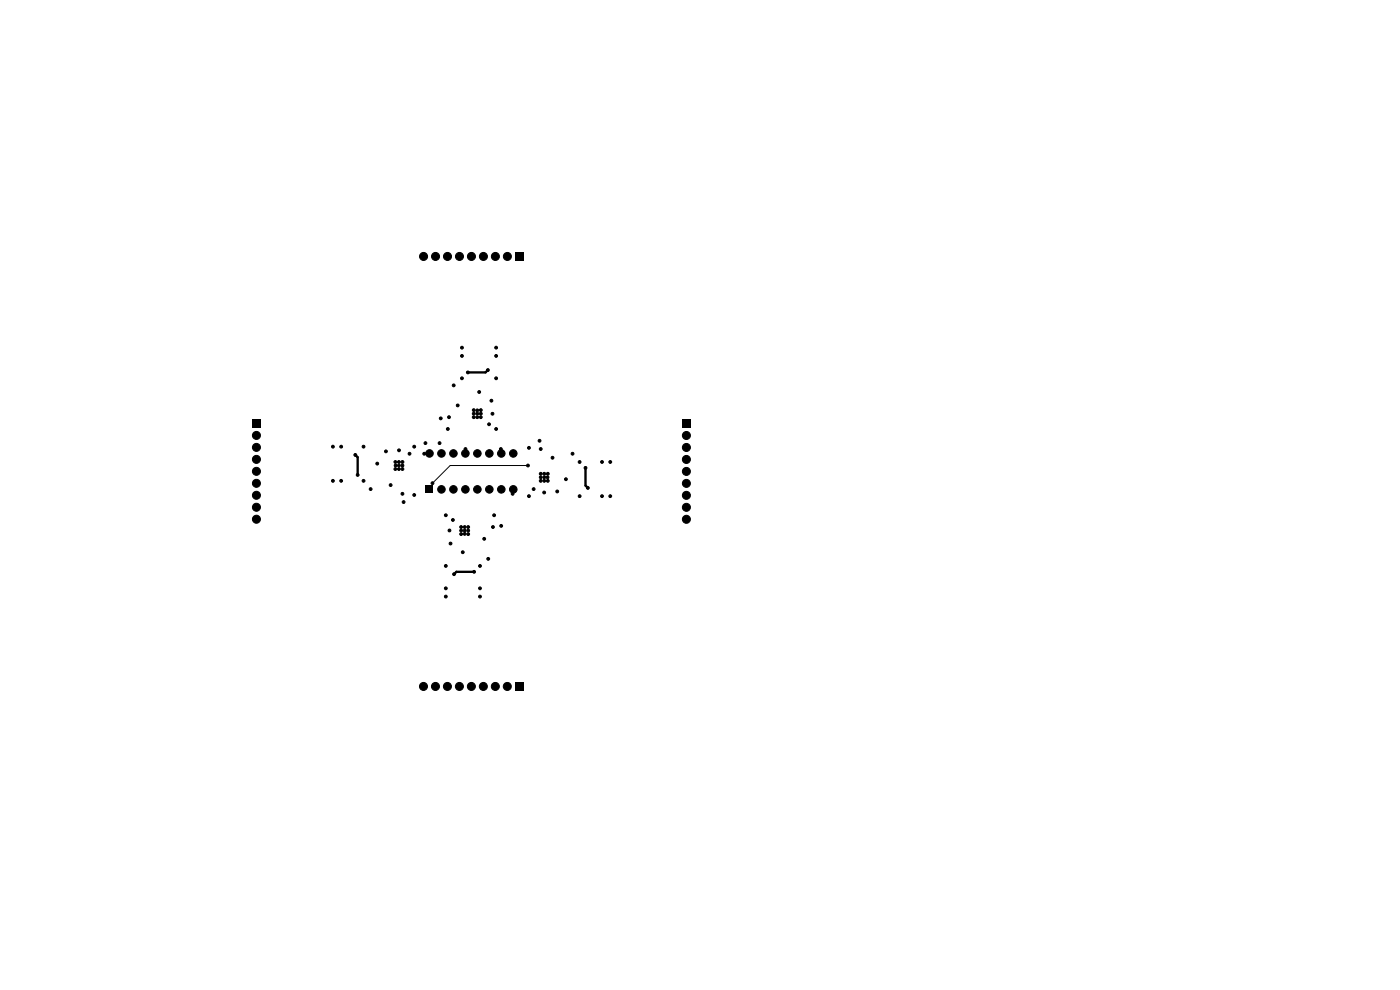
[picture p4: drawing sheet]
<svg xmlns="http://www.w3.org/2000/svg" width="297mm" height="210mm" viewBox="0 0 297 210" stroke-linecap="round" stroke-linejoin="round" font-family="sans-serif">
<path d="M109.3 53.6h1.7v1.7h-1.7zM53.6 89h1.6v1.7h-1.6zM144.8 89h1.7v1.7h-1.7zM90.3 103h1.6v1.6h-1.6zM109.3 144.8h1.7v1.7h-1.7z" fill="#000"/>
<g fill="#000" stroke="#000" stroke-width=".21">
<circle cx="89.9" cy="54.4" r=".85"/>
<circle cx="92.4" cy="54.4" r=".85"/>
<circle cx="94.9" cy="54.4" r=".85"/>
<circle cx="97.5" cy="54.4" r=".85"/>
<circle cx="100" cy="54.4" r=".85"/>
<circle cx="102.6" cy="54.4" r=".85"/>
<circle cx="105.1" cy="54.4" r=".85"/>
<circle cx="107.6" cy="54.4" r=".85"/>
<circle cx="98" cy="73.7" r=".3"/>
<circle cx="98" cy="75.5" r=".3"/>
<circle cx="99.2" cy="79" r=".3"/>
<circle cx="103.5" cy="78.5" r=".3"/>
<circle cx="105.2" cy="73.7" r=".3"/>
<circle cx="105.2" cy="75.5" r=".3"/>
<circle cx="54.4" cy="97.4" r=".85"/>
<circle cx="54.4" cy="92.4" r=".85"/>
<circle cx="54.4" cy="94.9" r=".85"/>
<circle cx="54.4" cy="100" r=".85"/>
<circle cx="70.6" cy="94.8" r=".3"/>
<circle cx="72.4" cy="94.8" r=".3"/>
<circle cx="75.4" cy="96.5" r=".3"/>
<circle cx="77.1" cy="94.8" r=".3"/>
<circle cx="80" cy="98.3" r=".3"/>
<circle cx="81.9" cy="95.8" r=".3"/>
<circle cx="83.9" cy="99.5" r=".3"/>
<circle cx="83.9" cy="98" r=".3"/>
<circle cx="83.9" cy="98.8" r=".3"/>
<circle cx="84.6" cy="99.5" r=".3"/>
<circle cx="84.6" cy="98" r=".3"/>
<circle cx="84.6" cy="98.8" r=".3"/>
<circle cx="84.6" cy="95.5" r=".3"/>
<circle cx="85.4" cy="99.5" r=".3"/>
<circle cx="85.4" cy="98" r=".3"/>
<circle cx="85.4" cy="98.8" r=".3"/>
<circle cx="86.9" cy="96.3" r=".3"/>
<circle cx="87.9" cy="94.8" r=".3"/>
<circle cx="90" cy="96.3" r=".3"/>
<circle cx="90.3" cy="94" r=".3"/>
<circle cx="91.1" cy="96.2" r=".8"/>
<circle cx="93.3" cy="94" r=".3"/>
<circle cx="93.5" cy="88.8" r=".3"/>
<circle cx="93.6" cy="96.2" r=".8"/>
<circle cx="95" cy="91" r=".3"/>
<circle cx="95.3" cy="88.5" r=".3"/>
<circle cx="96.2" cy="96.2" r=".8"/>
<circle cx="96.2" cy="81.7" r=".3"/>
<circle cx="97.1" cy="86" r=".3"/>
<circle cx="98" cy="80.3" r=".3"/>
<circle cx="98.7" cy="96.2" r=".8"/>
<circle cx="98.7" cy="95.3" r=".3"/>
<circle cx="100.5" cy="87" r=".3"/>
<circle cx="100.5" cy="88.5" r=".3"/>
<circle cx="100.5" cy="87.8" r=".3"/>
<circle cx="101.3" cy="88.5" r=".3"/>
<circle cx="101.3" cy="87.8" r=".3"/>
<circle cx="101.3" cy="87.1" r=".3"/>
<circle cx="101.3" cy="96.2" r=".8"/>
<circle cx="101.7" cy="83.2" r=".3"/>
<circle cx="102" cy="87" r=".3"/>
<circle cx="102" cy="88.5" r=".3"/>
<circle cx="102" cy="87.8" r=".3"/>
<circle cx="103.7" cy="90" r=".3"/>
<circle cx="103.8" cy="96.2" r=".8"/>
<circle cx="104.2" cy="85" r=".3"/>
<circle cx="104.5" cy="87.8" r=".3"/>
<circle cx="105.2" cy="91" r=".3"/>
<circle cx="105.2" cy="80.3" r=".3"/>
<circle cx="106.2" cy="95.3" r=".3"/>
<circle cx="106.3" cy="96.2" r=".8"/>
<circle cx="108.9" cy="96.2" r=".8"/>
<circle cx="112" cy="98.8" r=".3"/>
<circle cx="112.2" cy="95" r=".3"/>
<circle cx="114.5" cy="93.5" r=".3"/>
<circle cx="114.7" cy="95.3" r=".3"/>
<circle cx="117.2" cy="97.1" r=".3"/>
<circle cx="121.5" cy="96.3" r=".3"/>
<circle cx="123" cy="98" r=".3"/>
<circle cx="124.2" cy="99.2" r=".3"/>
<circle cx="127.7" cy="98" r=".3"/>
<circle cx="129.5" cy="98" r=".3"/>
<circle cx="145.6" cy="92.4" r=".85"/>
<circle cx="145.6" cy="100" r=".85"/>
<circle cx="145.6" cy="94.9" r=".85"/>
<circle cx="145.6" cy="97.5" r=".85"/>
<circle cx="54.4" cy="110.1" r=".85"/>
<circle cx="54.4" cy="107.6" r=".85"/>
<circle cx="54.4" cy="105.1" r=".85"/>
<circle cx="54.4" cy="102.5" r=".85"/>
<circle cx="70.6" cy="102" r=".3"/>
<circle cx="72.4" cy="102" r=".3"/>
<circle cx="75.9" cy="100.8" r=".3"/>
<circle cx="77.1" cy="102" r=".3"/>
<circle cx="78.6" cy="103.7" r=".3"/>
<circle cx="82.9" cy="102.9" r=".3"/>
<circle cx="85.4" cy="104.7" r=".3"/>
<circle cx="85.6" cy="106.5" r=".3"/>
<circle cx="87.9" cy="105" r=".3"/>
<circle cx="91.7" cy="102.5" r=".3"/>
<circle cx="93.6" cy="103.8" r=".8"/>
<circle cx="94.6" cy="109.3" r=".3"/>
<circle cx="95.3" cy="112.5" r=".3"/>
<circle cx="95.6" cy="115.3" r=".3"/>
<circle cx="96.1" cy="110.3" r=".3"/>
<circle cx="96.2" cy="103.8" r=".8"/>
<circle cx="97.8" cy="112.5" r=".3"/>
<circle cx="97.8" cy="113.3" r=".3"/>
<circle cx="97.8" cy="111.8" r=".3"/>
<circle cx="98.2" cy="117.1" r=".3"/>
<circle cx="98.6" cy="112.5" r=".3"/>
<circle cx="98.6" cy="113.2" r=".3"/>
<circle cx="98.6" cy="111.8" r=".3"/>
<circle cx="98.7" cy="103.8" r=".8"/>
<circle cx="99.3" cy="112.5" r=".3"/>
<circle cx="99.3" cy="113.3" r=".3"/>
<circle cx="99.3" cy="111.8" r=".3"/>
<circle cx="101.3" cy="103.8" r=".8"/>
<circle cx="102.7" cy="114.3" r=".3"/>
<circle cx="103.6" cy="118.5" r=".3"/>
<circle cx="103.8" cy="103.8" r=".8"/>
<circle cx="104.6" cy="111.8" r=".3"/>
<circle cx="104.8" cy="109.3" r=".3"/>
<circle cx="106.3" cy="111.5" r=".3"/>
<circle cx="106.3" cy="103.8" r=".8"/>
<circle cx="108.8" cy="104.7" r=".3"/>
<circle cx="108.9" cy="103.8" r=".8"/>
<circle cx="112.2" cy="105.2" r=".3"/>
<circle cx="113.2" cy="103.7" r=".3"/>
<circle cx="114.7" cy="100.5" r=".3"/>
<circle cx="114.7" cy="101.2" r=".3"/>
<circle cx="114.7" cy="102" r=".3"/>
<circle cx="115.4" cy="104.5" r=".3"/>
<circle cx="115.5" cy="100.5" r=".3"/>
<circle cx="115.5" cy="101.2" r=".3"/>
<circle cx="115.5" cy="102" r=".3"/>
<circle cx="116.2" cy="101.2" r=".3"/>
<circle cx="116.2" cy="100.5" r=".3"/>
<circle cx="116.2" cy="102" r=".3"/>
<circle cx="118.2" cy="104.2" r=".3"/>
<circle cx="120.1" cy="101.7" r=".3"/>
<circle cx="123" cy="105.2" r=".3"/>
<circle cx="124.7" cy="103.5" r=".3"/>
<circle cx="127.7" cy="105.2" r=".3"/>
<circle cx="129.5" cy="105.2" r=".3"/>
<circle cx="145.6" cy="102.5" r=".85"/>
<circle cx="145.6" cy="110.2" r=".85"/>
<circle cx="145.6" cy="105.1" r=".85"/>
<circle cx="145.6" cy="107.6" r=".85"/>
<circle cx="94.6" cy="126.5" r=".3"/>
<circle cx="94.6" cy="120.1" r=".3"/>
<circle cx="94.6" cy="124.8" r=".3"/>
<circle cx="96.3" cy="121.8" r=".3"/>
<circle cx="100.6" cy="121.3" r=".3"/>
<circle cx="101.8" cy="126.5" r=".3"/>
<circle cx="101.8" cy="120.1" r=".3"/>
<circle cx="101.8" cy="124.8" r=".3"/>
<circle cx="89.8" cy="145.6" r=".85"/>
<circle cx="92.4" cy="145.6" r=".85"/>
<circle cx="94.9" cy="145.6" r=".85"/>
<circle cx="97.5" cy="145.6" r=".85"/>
<circle cx="100" cy="145.6" r=".85"/>
<circle cx="102.5" cy="145.6" r=".85"/>
<circle cx="105.1" cy="145.6" r=".85"/>
<circle cx="107.6" cy="145.6" r=".85"/>
</g>
<path d="M112 98.8h-16.5l-3.8 3.7" fill="none" stroke="#000" stroke-width=".21"/>
<path d="M103.5 78.5l-.5 .5h-3.7M75.4 96.5l.5 .5v3.8M124.2 99.3v3.7l.5 .5M100.6 121.3h-3.8l-.5 .5" fill="none" stroke="#000" stroke-width=".5"/>
</svg>
